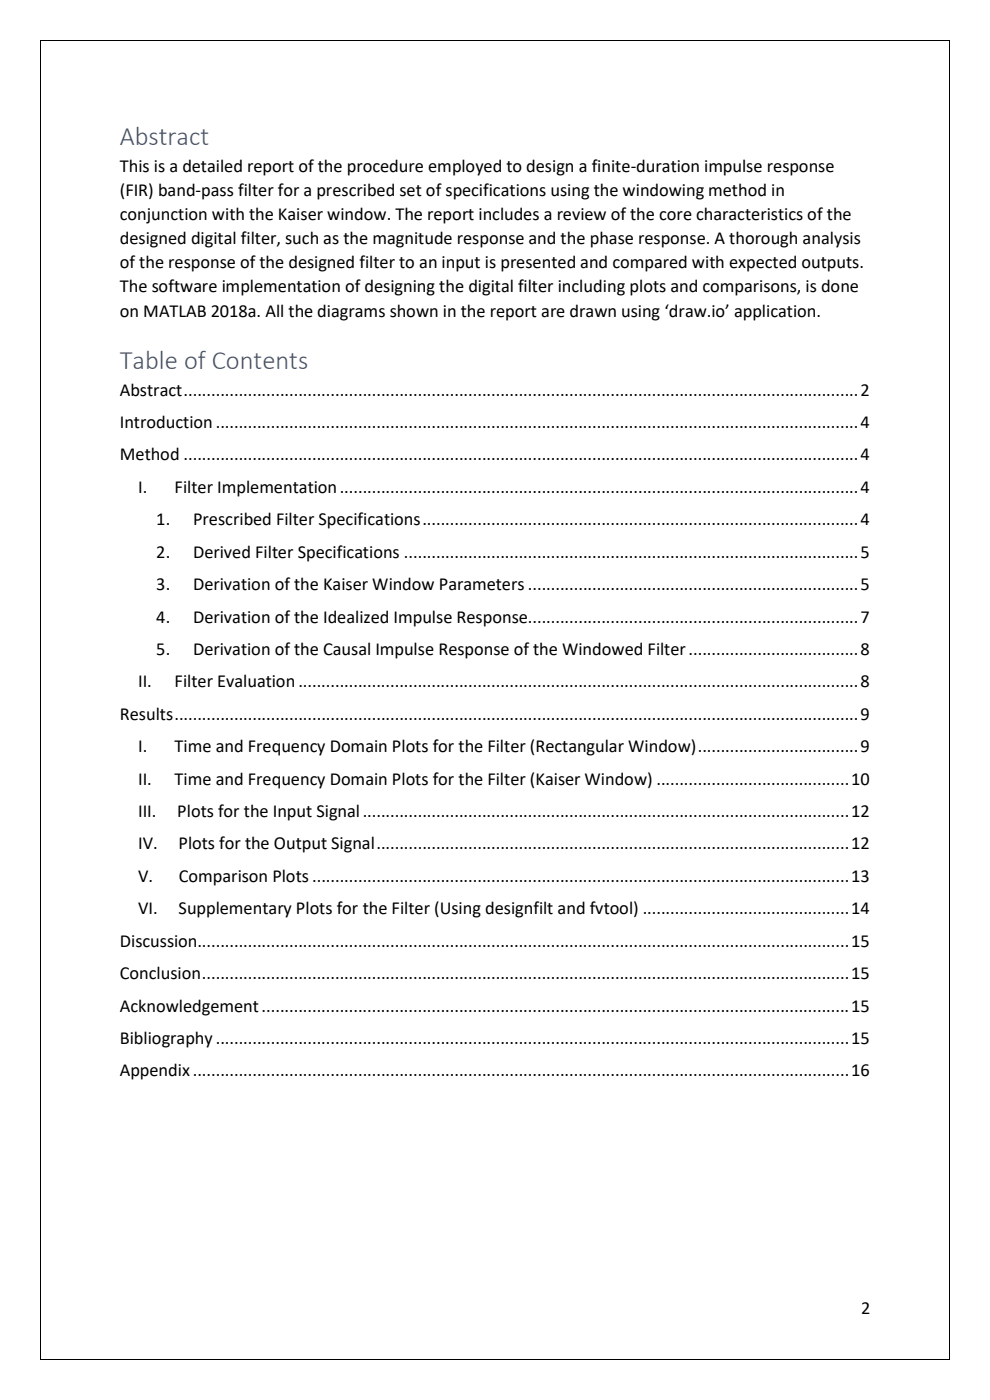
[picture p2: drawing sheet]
<svg xmlns="http://www.w3.org/2000/svg" width="210mm" height="297mm" viewBox="0 0 210 297" stroke-linecap="round" stroke-linejoin="round" font-family="sans-serif">
<defs><g id="words">
<g font-size="5.6" fill="#2f5496">
<text x="25.4" y="30.7">Abstract</text>
<text x="25.4" y="78.2">Table of Contents</text>
</g>
<g font-size="3.9">
<text x="25.4" y="36.5">This is a detailed report of the procedure employed to design a finite-duration impulse response</text>
<text x="25.4" y="41.6">(FIR) band-pass filter for a prescribed set of specifications using the windowing method in</text>
<text x="25.4" y="46.7">conjunction with the Kaiser window. The report includes a review of the core characteristics of the</text>
<text x="25.4" y="51.8">designed digital filter, such as the magnitude response and the phase response. A thorough analysis</text>
<text x="25.4" y="56.9">of the response of the designed filter to an input is presented and compared with expected outputs.</text>
<text x="25.4" y="62">The software implementation of designing the digital filter including plots and comparisons, is done</text>
<text x="25.4" y="67.1">on MATLAB 2018a. All the diagrams shown in the report are drawn using ‘draw.io’ application.</text>
<text x="25.4" y="84">Abstract...................................................................................................................................................2</text>
<text x="25.4" y="90.8">Introduction............................................................................................................................................4</text>
<text x="25.4" y="97.7">Method ...................................................................................................................................................4</text>
<text x="29.3" y="104.6">I.</text>
<text x="37" y="104.6">Filter Implementation.................................................................................................................4</text>
<text x="33.2" y="111.4">1.</text>
<text x="40.9" y="111.4">Prescribed Filter Specifications...............................................................................................4</text>
<text x="33.2" y="118.3">2.</text>
<text x="40.9" y="118.3">Derived Filter Specifications ...................................................................................................5</text>
<text x="33.2" y="125.2">3.</text>
<text x="40.9" y="125.2">Derivation of the Kaiser Window Parameters ........................................................................5</text>
<text x="33.2" y="132.1">4.</text>
<text x="40.9" y="132.1">Derivation of the Idealized Impulse Response........................................................................7</text>
<text x="33.2" y="139">5.</text>
<text x="40.9" y="139">Derivation of the Causal Impulse Response of the Windowed Filter.....................................8</text>
<text x="29.3" y="145.8">II.</text>
<text x="37" y="145.8">Filter Evaluation..........................................................................................................................8</text>
<text x="25.4" y="152.7">Results.....................................................................................................................................................9</text>
<text x="29.3" y="159.6">I.</text>
<text x="37" y="159.6">Time and Frequency Domain Plots for the Filter (Rectangular Window)...................................9</text>
<text x="29.3" y="166.5">II.</text>
<text x="37" y="166.5">Time and Frequency Domain Plots for the Filter (Kaiser Window) ..........................................10</text>
<text x="29.3" y="173.3">III.</text>
<text x="37.6" y="173.3">Plots for the Input Signal..........................................................................................................12</text>
<text x="29.3" y="180.2">IV.</text>
<text x="37.9" y="180.2">Plots for the Output Signal.......................................................................................................12</text>
<text x="29.3" y="187.1">V.</text>
<text x="37.9" y="187.1">Comparison Plots .....................................................................................................................13</text>
<text x="29.3" y="194">VI.</text>
<text x="37.9" y="194">Supplementary Plots for the Filter (Using designfilt and fvtool) .............................................14</text>
<text x="25.4" y="200.9">Discussion..............................................................................................................................................15</text>
<text x="25.4" y="207.7">Conclusion.............................................................................................................................................15</text>
<text x="25.4" y="214.6">Acknowledgement................................................................................................................................15</text>
<text x="25.4" y="221.5">Bibliography..........................................................................................................................................15</text>
<text x="25.4" y="228.3">Appendix...............................................................................................................................................16</text>
<text x="182.7" y="278.7">2</text>
</g>
</g></defs>
<g fill="#000">
<path d="M8.5 8.5h.1v.1h-.1z" fill-rule="evenodd"/>
<path d="M8.5 8.5h.1v.1h-.1z" fill-rule="evenodd"/>
<path d="M201.4 8.5h.2v.1h-.2z" fill-rule="evenodd"/>
<path d="M201.4 8.5h.2v.1h-.2z" fill-rule="evenodd"/>
<path d="M8.5 288.4h.1v.2h-.1z" fill-rule="evenodd"/>
<path d="M8.5 288.4h.1v.2h-.1z" fill-rule="evenodd"/>
<path d="M201.4 288.4h.2v.2h-.2z" fill-rule="evenodd"/>
<path d="M201.4 288.4h.2v.2h-.2z" fill-rule="evenodd"/>
</g>
<path d="M8.6 8.6v279.8M8.6 8.6h192.8M201.5 8.6v279.8M8.6 288.5h192.8" fill="none" stroke="#000" stroke-width=".21"/>
<use href="#words"/>
</svg>
